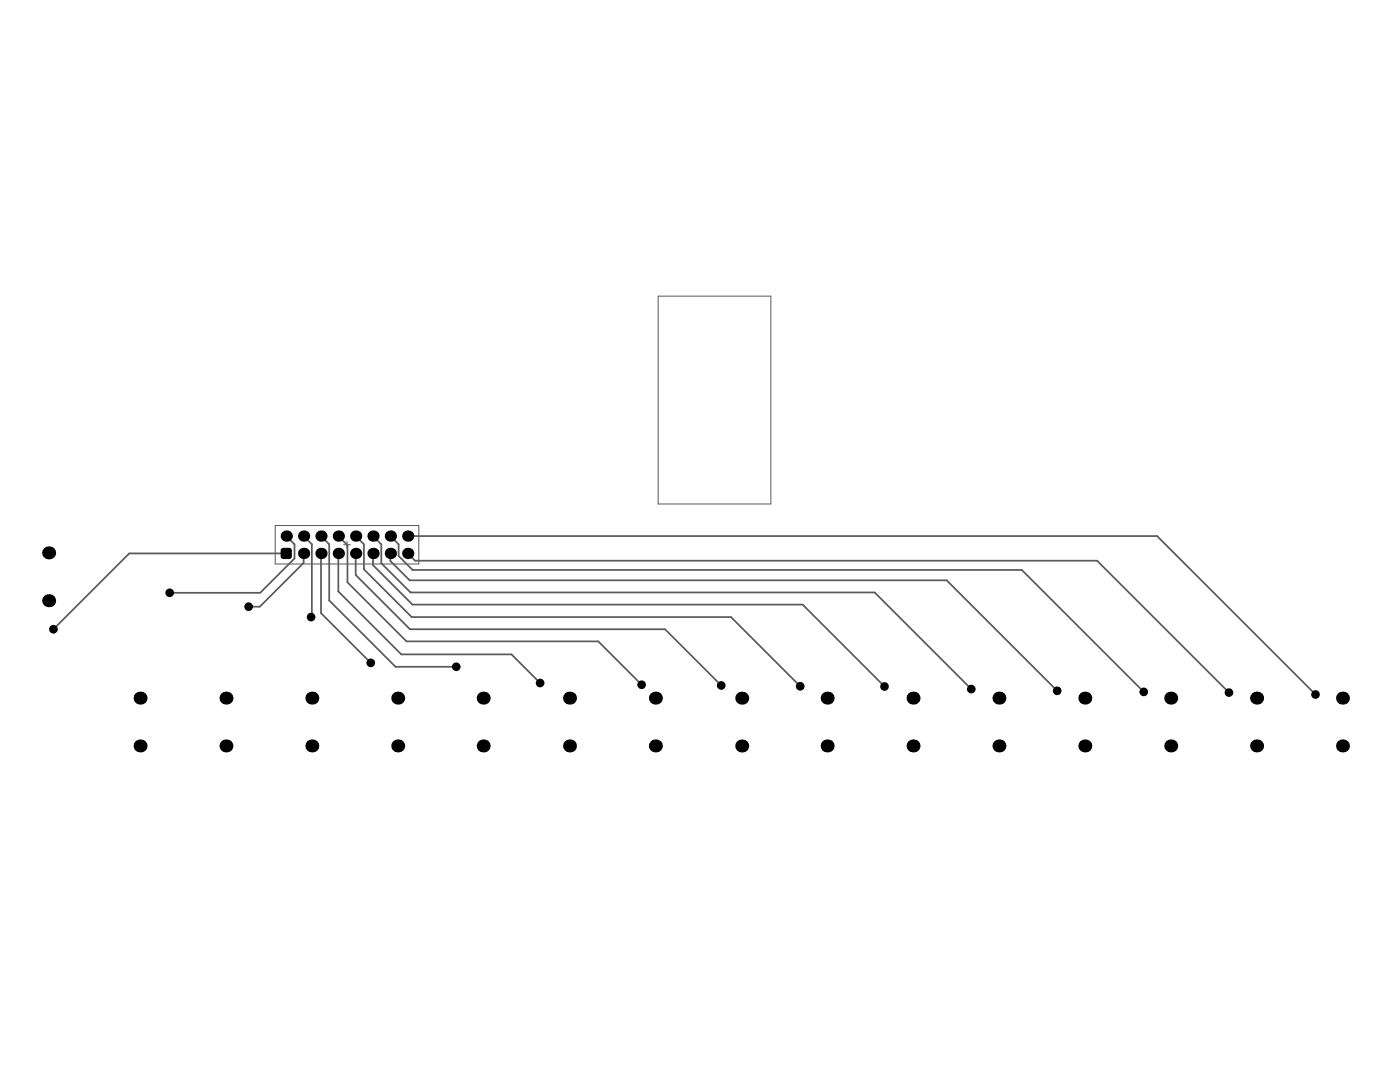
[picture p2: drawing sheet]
<svg xmlns="http://www.w3.org/2000/svg" width="279mm" height="216mm" viewBox="0 0 279 216" stroke-linecap="round" stroke-linejoin="round" font-family="sans-serif">
<path d="M131.4 59.1h22.4v41.5h-22.5zM54.9 104.9h28.7v7.6h-28.7zM68.6 108.7h1.3M69.3 108v1.4" fill="none" stroke="#5a5a5a" stroke-width=".2"/>
<g fill="none" stroke="#5a5a5a" stroke-width=".35">
<path d="M57.1 107l1.7 1.6v2.8l-6.9 6.9h-18M57.1 110.4h-31.3l-15.1 15.2M60.6 110.4v1.9l-8.8 8.8h-2.2M60.6 107l1.6 1.6v14.4l-.1 .1M64.1 107l1.6 1.6v11.2l13.2 13.2h12.2M64.1 110.4v11.9l9.9 10M67.5 107l1.8 1.8v7.4l11.8 11.8h38.3l8.7 8.6M67.5 110.4v7.6l12.6 12.6h22l5.7 5.7M71 107l1.6 1.6v5l9.6 9.5h63.7l13.8 13.8M71 110.4v4.3l10.8 10.9h50.9l11.2 11.2M74.4 107l1.7 1.6v3.8l5.8 5.8h92.7l19.2 19.3M74.4 110.4v2.4l7.9 7.8h77.9l16.3 16.4"/>
<path d="M77.9 110.4v1.6l3.9 3.8h107.1l22.1 22M77.9 107l1.7 1.6v2.3l2.7 2.8h121.6l24.4 24.4M81.4 110.4l1.4 1.5h136.1l26.4 26.3M81.4 107h149.5l31.6 31.6"/>
</g>
<g fill="#000">
<path d="M56.1 109.6l.5-.3v.6h-.6zM56 111h.6v.6l-.5-.3zM57.7 109.3l.3 .1 .3 .5h-.6zM57.7 111h.6l-.1 .3-.5 .3z"/>
<circle cx="9.7" cy="110.3" r="1.3"/>
<circle cx="9.7" cy="119.9" r="1.3"/>
<circle cx="33.9" cy="118.3" r=".87"/>
<circle cx="57.1" cy="107" r="1.13"/>
<circle cx="60.6" cy="107" r="1.13"/>
<circle cx="60.6" cy="110.4" r="1.13"/>
<circle cx="64.1" cy="110.4" r="1.13"/>
<circle cx="64.1" cy="107" r="1.13"/>
<circle cx="67.5" cy="107" r="1.13"/>
<circle cx="67.5" cy="110.4" r="1.13"/>
<circle cx="71" cy="110.4" r="1.13"/>
<circle cx="71" cy="107" r="1.13"/>
<circle cx="74.4" cy="107" r="1.13"/>
<circle cx="74.4" cy="110.4" r="1.13"/>
<circle cx="77.9" cy="107" r="1.13"/>
<circle cx="77.9" cy="110.4" r="1.13"/>
<circle cx="81.4" cy="107" r="1.13"/>
<circle cx="81.4" cy="110.4" r="1.13"/>
<circle cx="10.7" cy="125.6" r=".87"/>
<circle cx="28" cy="139.3" r="1.3"/>
<circle cx="45.1" cy="139.3" r="1.3"/>
<circle cx="49.6" cy="121.1" r=".87"/>
<circle cx="62.1" cy="123.1" r=".87"/>
<circle cx="62.2" cy="139.3" r="1.3"/>
<circle cx="74" cy="132.3" r=".87"/>
<circle cx="79.4" cy="139.3" r="1.3"/>
<circle cx="91.1" cy="133" r=".87"/>
<circle cx="96.4" cy="139.3" r="1.3"/>
<circle cx="107.8" cy="136.3" r=".87"/>
<circle cx="113.7" cy="139.3" r="1.3"/>
<circle cx="128.1" cy="136.6" r=".87"/>
<circle cx="130.8" cy="139.3" r="1.3"/>
<circle cx="143.9" cy="136.8" r=".87"/>
<circle cx="148" cy="139.3" r="1.3"/>
<circle cx="159.7" cy="136.9" r=".87"/>
<circle cx="165.1" cy="139.3" r="1.3"/>
<circle cx="176.5" cy="137" r=".87"/>
<circle cx="182.2" cy="139.3" r="1.3"/>
<circle cx="193.8" cy="137.5" r=".87"/>
<circle cx="199.4" cy="139.3" r="1.3"/>
<circle cx="211" cy="137.8" r=".87"/>
<circle cx="216.5" cy="139.3" r="1.3"/>
<circle cx="228.3" cy="138.1" r=".87"/>
<circle cx="233.6" cy="139.3" r="1.3"/>
<circle cx="245.3" cy="138.2" r=".87"/>
<circle cx="250.8" cy="139.3" r="1.3"/>
<circle cx="262.5" cy="138.6" r=".87"/>
<circle cx="267.9" cy="139.3" r="1.3"/>
<circle cx="28" cy="148.8" r="1.3"/>
<circle cx="45.1" cy="148.8" r="1.3"/>
<circle cx="62.2" cy="148.8" r="1.3"/>
<circle cx="79.4" cy="148.8" r="1.3"/>
<circle cx="96.4" cy="148.8" r="1.3"/>
<circle cx="113.7" cy="148.8" r="1.3"/>
<circle cx="130.8" cy="148.8" r="1.3"/>
<circle cx="148" cy="148.9" r="1.3"/>
<circle cx="165.1" cy="148.8" r="1.3"/>
<circle cx="182.2" cy="148.8" r="1.3"/>
<circle cx="199.4" cy="148.8" r="1.3"/>
<circle cx="216.5" cy="148.8" r="1.3"/>
<circle cx="233.6" cy="148.8" r="1.3"/>
<circle cx="250.8" cy="148.8" r="1.3"/>
<circle cx="267.9" cy="148.8" r="1.3"/>
</g>
<path d="M56 109.9l.6-.6h1.1l.6 .6v1.1l-.6 .6h-1.1l-.6-.6z" fill-rule="evenodd" fill="#000"/>
</svg>
